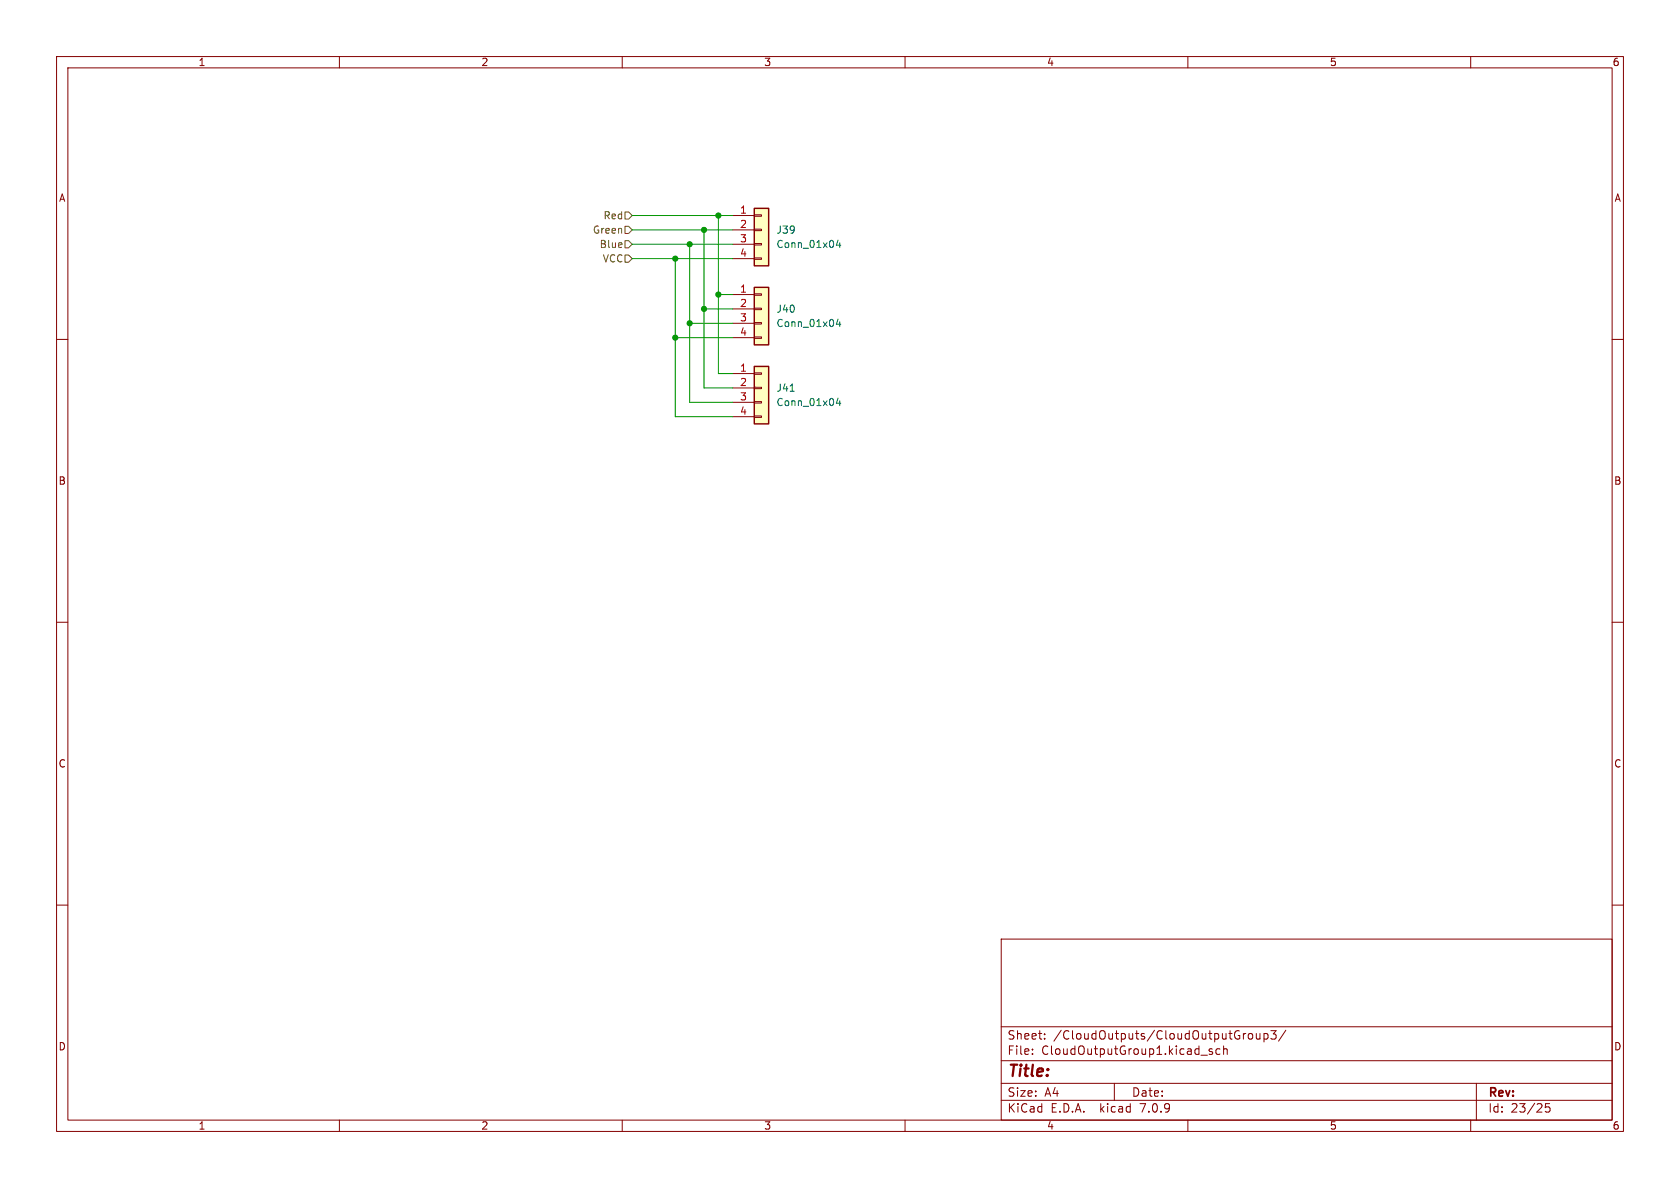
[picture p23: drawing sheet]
<svg xmlns="http://www.w3.org/2000/svg" width="297mm" height="210mm" viewBox="0 0 297 210" stroke-linecap="round" stroke-linejoin="round" font-family="sans-serif">
<defs><g id="words">
<text font-size="2.8" fill="#840000" x="178" y="190.9">Title:</text>
<g font-size="2.1" fill="#840000">
<text x="178" y="184">Sheet:</text>
<text x="186.2" y="184">/CloudOutputs/CloudOutputGroup3/</text>
<text x="178" y="186.7">File:</text>
<text x="184.1" y="186.7">CloudOutputGroup1.kicad_sch</text>
<text x="178" y="196.9">KiCad</text>
<text x="178" y="194.1">Size:</text>
<text x="184.7" y="194.1">A4</text>
<text x="185.7" y="196.9">E.D.A.</text>
<text x="194.6" y="196.9">kicad</text>
<text x="200" y="194.1">Date:</text>
<text x="201.8" y="196.9">7.0.9</text>
<text x="263" y="194.3">Rev:</text>
<text x="263" y="196.9">Id:</text>
<text x="267.1" y="196.9">23/25</text>
</g>
<g font-size="1.8" fill="#840000">
<text x="35" y="11.9">1</text>
<text x="85" y="11.9">2</text>
<text x="135" y="11.9">3</text>
<text x="185" y="11.9">4</text>
<text x="235" y="11.9">5</text>
<text x="285" y="11.9">6</text>
<text x="10.3" y="35.9">A</text>
<text x="285.3" y="35.9">A</text>
<text x="10.3" y="85.9">B</text>
<text x="285.3" y="85.9">B</text>
<text x="10.3" y="135.9">C</text>
<text x="285.3" y="135.9">C</text>
<text x="10.3" y="185.9">D</text>
<text x="285.3" y="185.9">D</text>
<text x="35" y="199.9">1</text>
<text x="85" y="199.9">2</text>
<text x="135" y="199.9">3</text>
<text x="185" y="199.9">4</text>
<text x="235" y="199.9">5</text>
<text x="285" y="199.9">6</text>
</g>
<g font-size="1.8" fill="#725600">
<text x="104.7" y="41.5">Green</text>
<text x="106.6" y="39">Red</text>
<text x="105.9" y="44">Blue</text>
<text x="106.5" y="46.6">VCC</text>
</g>
<g font-size="1.8" fill="#a90000">
<text x="130.7" y="37.8">1</text>
<text x="130.7" y="40.4">2</text>
<text x="130.7" y="42.9">3</text>
<text x="130.7" y="45.5">4</text>
<text x="130.7" y="51.8">1</text>
<text x="130.7" y="54.4">2</text>
<text x="130.7" y="56.9">3</text>
<text x="130.7" y="59.4">4</text>
<text x="130.7" y="65.8">1</text>
<text x="130.7" y="68.3">2</text>
<text x="130.7" y="70.9">3</text>
<text x="130.7" y="73.4">4</text>
</g>
<g font-size="1.8" fill="#006464">
<text x="137.2" y="41.5">J39</text>
<text x="137.2" y="44">Conn_01x04</text>
<text x="137.2" y="58">Conn_01x04</text>
<text x="137.2" y="55.5">J40</text>
<text x="137.2" y="72">Conn_01x04</text>
<text x="137.2" y="69.4">J41</text>
</g>
</g></defs>
<g fill="none" stroke="#840000" stroke-width=".18">
<path d="M10 10h277v190h-277zM12 12h273v186h-273zM60 10v2M110 10v2M160 10v2M210 10v2M260 10v2M129.5 38.1h3.8M133.3 38h1.3v.2h-1.3zM10 60h2M129.5 52.1h3.8M129.5 54.6h3.8"/>
<path d="M129.5 57.2h3.8M129.5 59.7h3.8M129.5 40.6h3.8M129.5 43.2h3.8M129.5 45.7h3.8M133.3 59.6h1.3v.2h-1.3zM133.3 57h1.3v.3h-1.3zM133.3 54.5h1.3v.2h-1.3zM133.3 51.9h1.3v.3h-1.3zM133.3 45.6h1.3v.2h-1.3zM133.3 43.1h1.3v.2h-1.3zM133.3 40.5h1.3v.3h-1.3z"/>
<path d="M285 60h2M129.5 66h3.8M129.5 68.6h3.8M129.5 71.1h3.8M129.5 73.7h3.8M133.3 73.5h1.3v.3h-1.3zM133.3 71h1.3v.2h-1.3zM133.3 68.5h1.3v.2h-1.3zM133.3 65.9h1.3v.3h-1.3zM10 110h2M285 110h2M10 160h2"/>
<path d="M285 160h2M177 166h108v32h-108zM60 198v2M110 198v2M160 198v2M177 194.5h108M177 191.5h108M177 187.5h108M177 181.5h108M182.5 186.3v.1M182.5 185.5v.1M184.7 183.6v.1"/>
<path d="M184.7 182.8v.1M197 191.5v3M210 198v2M212.3 186.5h1.2M214.3 185.5l-.3-.1-.3 .2 .1 .2 .5 .2v.3h-.6M215.7 185.5l-.5-.1-.2 .3v.4l.1 .2h.6M216.3 185.5l.2-.1 .4 .1 .1 .9M216.3 184.9v1.5M220.1 182.7h.1M220.7 182.8l.3-.1 .4 .1 .1 .6-.2 .2-.3 .1-.3-.1zM222.1 182.7l.1 .9 .3 .1 .2-.1M222.7 182.7v1"/>
<path d="M223.5 182.8l.4-.1 .3 .3v.4l-.2 .2h-.5M223.5 182.7v1.5M224.7 182.2h.9l-.5 .6 .4 .1v.7l-.2 .1h-.4l-.2-.1M227.3 182.1l-1.3 2M260 198v2M261 191.5v6.5M274 195.1h-.8v.7l.2-.1h.5l.1 .3v.5l-.3 .1-.5-.1"/>
</g>
<g fill="#ffffc2" stroke="#ffffc2" stroke-width=".18">
<path d="M133.3 50.8h2.6v10.2h-2.6z"/>
<path d="M133.3 36.8h2.6v10.2h-2.6z"/>
<path d="M133.3 64.8h2.6v10.1h-2.6z"/>
</g>
<path d="M133.3 36.8h2.6v10.2h-2.6zM133.3 50.8h2.6v10.2h-2.6zM133.3 64.8h2.6v10.1h-2.6z" fill="none" stroke="#840000" stroke-width=".25"/>
<path d="M148.2 56.4l-.3 .9h.7M148.2 42.4l-.3 .9h.7M148.5 42.9v.9M148.5 56.9v.8M139.7 69.2h.7M148.2 70.4l-.3 .9h.7M148.5 70.9v.8" fill="none" stroke="#006464" stroke-width=".18"/>
<path d="M110.5 37.5h.6l.7 .6-.7 .6h-.6zM110.5 45.1h.6l.7 .6-.7 .7h-.6zM110.5 42.5h.6l.7 .7-.7 .6h-.6zM110.5 40h.6l.7 .6-.7 .7h-.6z" fill="none" stroke="#725600" stroke-width=".18"/>
<path d="M111.8 38.1h17.7M127 38.1v27.9h2.5M111.8 45.7h17.7M111.8 43.2h17.7M111.8 40.6h17.7M119.4 45.7v28h10.1M119.4 59.7h10.1M121.9 43.2v27.9h7.6M121.9 57.2h7.6M124.5 40.6v28h5M124.5 54.6h5M127 52.1h2.5" fill="none" stroke="#009600" stroke-width=".18"/>
<g fill="#009600" stroke="#009600" stroke-width=".18">
<circle cx="127" cy="52.1" r=".46"/>
<circle cx="124.5" cy="54.6" r=".46"/>
<circle cx="121.9" cy="43.2" r=".46"/>
<circle cx="124.5" cy="40.6" r=".46"/>
<circle cx="127" cy="38.1" r=".46"/>
<circle cx="119.4" cy="59.7" r=".46"/>
<circle cx="121.9" cy="57.2" r=".46"/>
<circle cx="119.4" cy="45.7" r=".46"/>
</g>
<use href="#words"/>
</svg>
